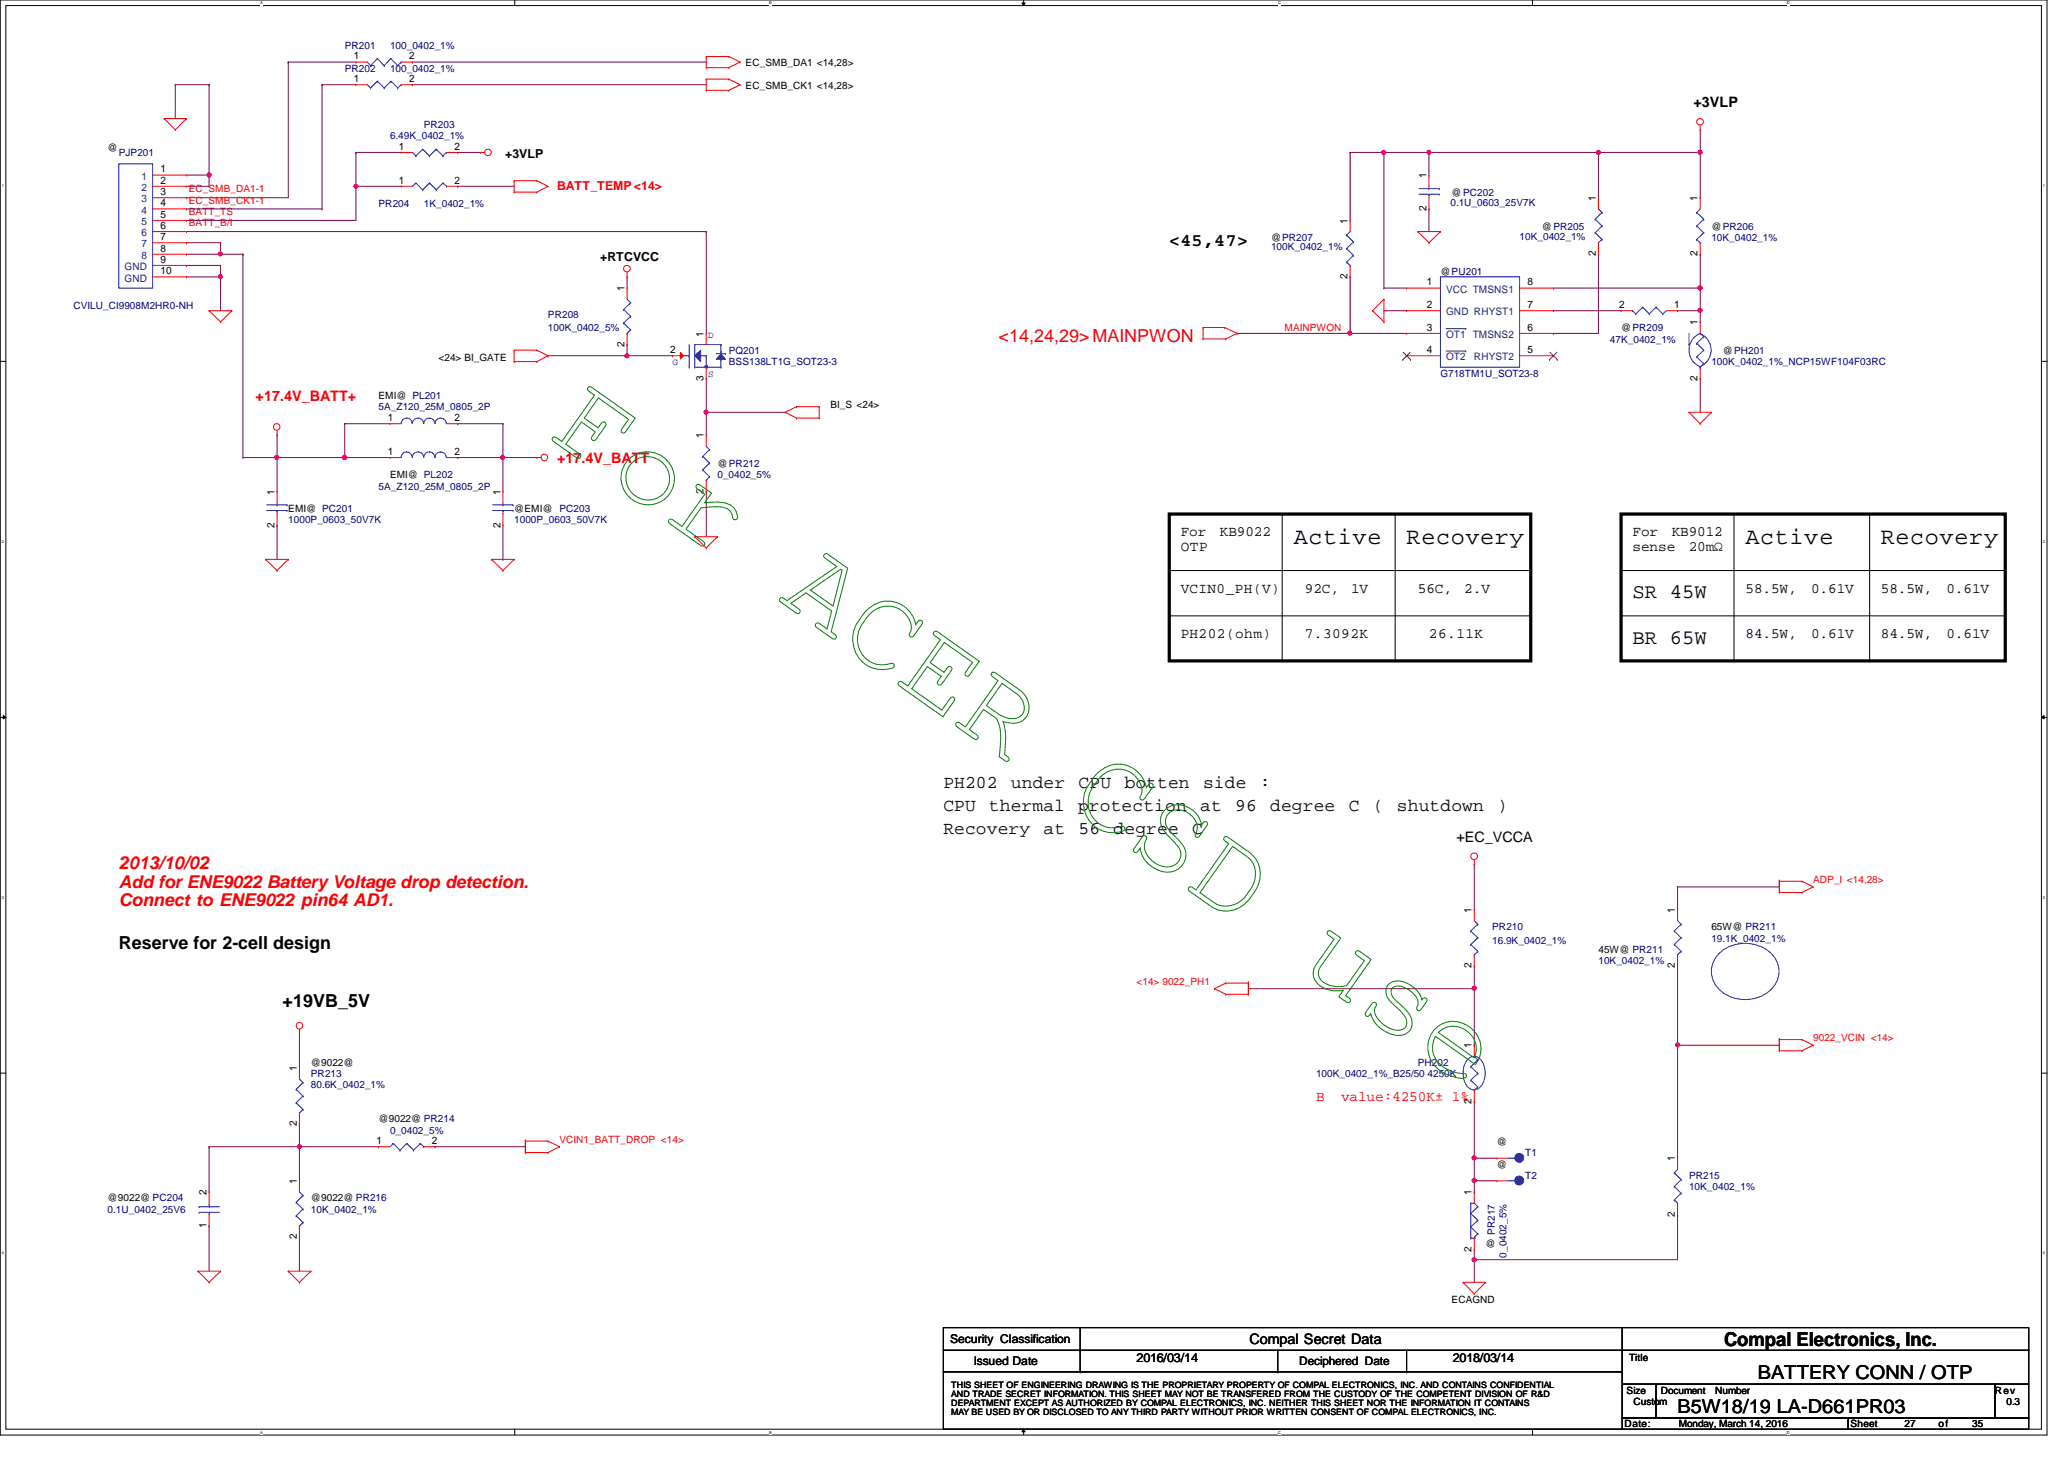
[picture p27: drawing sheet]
<svg xmlns="http://www.w3.org/2000/svg" width="297mm" height="210mm" viewBox="0 0 297 210" stroke-linecap="round" stroke-linejoin="round" font-family="sans-serif">
<defs><g id="words">
<g font-size="3.4">
<text x="186.2" y="78.2">Active</text>
<text x="202.4" y="78.2">Recovery</text>
<text x="251.2" y="78.2">Active</text>
<text x="270.7" y="78.2">Recovery</text>
</g>
<g font-size="3">
<text x="234.9" y="86.1">SR 45W</text>
<text x="234.9" y="92.6">BR 65W</text>
</g>
<g font-size="2.8">
<text x="248.1" y="193.6">Compal Electronics, Inc.</text>
<text x="241.4" y="203.2">B5W18/19 LA-D661PR03</text>
<text x="253" y="198.4">BATTERY CONN / OTP</text>
</g>
<g font-size="2.6">
<text x="168.3" y="35.4">&lt;45,47&gt;</text>
<text x="135.8" y="113.4">PH202</text>
<text x="145.5" y="113.4">under</text>
<text x="155.2" y="113.4">CPU</text>
<text x="161.8" y="113.4">botten</text>
<text x="173.1" y="113.4">side</text>
<text x="181.3" y="113.4">:</text>
<text x="135.8" y="119.9">Recovery</text>
<text x="135.8" y="116.7">CPU</text>
<text x="142.3" y="116.7">thermal</text>
<text x="150.2" y="119.9">at</text>
<text x="155.1" y="116.7">protection</text>
<text x="155.2" y="119.9">56</text>
<text x="160.3" y="119.9">degree</text>
<text x="171.6" y="119.9">C</text>
<text x="172.7" y="116.7">at</text>
<text x="177.8" y="116.7">96</text>
<text x="182.8" y="116.7">degree</text>
<text x="194.1" y="116.7">C</text>
<text x="197.6" y="116.7">(</text>
<text x="201" y="116.7">shutdown</text>
<text x="215.5" y="116.7">)</text>
<text x="17.1" y="136.5">Reserve for 2-cell design</text>
<text x="40.7" y="144.8">+19VB_5V</text>
</g>
<g font-size="2.6" fill="#f00">
<text x="143.7" y="49.1">&lt;14,24,29&gt;MAINPWON</text>
<text x="17.1" y="125.1">2013/10/02</text>
</g>
<g font-size="2.5" fill="#f00">
<text x="17.1" y="127.7">Add for ENE9022 Battery Voltage drop detection.</text>
<text x="17.1" y="130.3">Connect to ENE9022 pin64 AD1.</text>
</g>
<g font-size="2.1">
<text x="243.7" y="15.4">+3VLP</text>
<text x="169.9" y="77.2">For</text>
<text x="175.6" y="77.2">KB9022</text>
<text x="234.9" y="77.2">For</text>
<text x="240.6" y="77.2">KB9012</text>
<text x="169.9" y="79.2">OTP</text>
<text x="234.9" y="79.2">sense</text>
<text x="243" y="79.2">20mΩ</text>
<text x="169.9" y="85.3">VCIN0_PH(V)</text>
<text x="187.8" y="85.3">92C,</text>
<text x="194.4" y="85.3">1V</text>
<text x="204" y="85.3">56C,</text>
<text x="210.7" y="85.3">2.V</text>
<text x="251.2" y="85.3">58.5W,</text>
<text x="260.6" y="85.3">0.61V</text>
<text x="270.7" y="85.3">58.5W,</text>
<text x="280.1" y="85.3">0.61V</text>
<text x="169.9" y="91.8">PH202(ohm)</text>
<text x="187.8" y="91.8">7.3092K</text>
<text x="205.7" y="91.8">26.11K</text>
<text x="251.2" y="91.8">84.5W,</text>
<text x="260.6" y="91.8">0.61V</text>
<text x="270.7" y="91.8">84.5W,</text>
<text x="280.1" y="91.8">0.61V</text>
<text x="209.6" y="121.1">+EC_VCCA</text>
<text x="179.8" y="193.4">Compal Secret Data</text>
</g>
<g font-size="2.1" fill="#f00">
<text x="36.8" y="57.7">+17.4V_BATT+</text>
<text x="80.2" y="66.6">+17.4V_BATT</text>
<text x="189.4" y="158.5">B</text>
<text x="193" y="158.5">value:4250K± 1%</text>
</g>
<g font-size="1.8">
<text x="72.7" y="22.8">+3VLP</text>
<text x="86.4" y="37.5">+RTCVCC</text>
<text x="163.6" y="195.9">2016/03/14</text>
<text x="209.1" y="195.9">2018/03/14</text>
</g>
<text font-size="1.8" fill="#f00" x="80.2" y="27.3">BATT_TEMP&lt;14&gt;</text>
<g font-size="1.7">
<text x="136.7" y="193.3">Security Classification</text>
<text x="140.2" y="196.3">Issued Date</text>
<text x="187" y="196.4">Deciphered Date</text>
</g>
<g font-size="1.5">
<text x="50.9" y="8.6">1</text>
<text x="50.9" y="11.8">1</text>
<text x="58.9" y="8.6">2</text>
<text x="58.9" y="11.8">2</text>
<text x="57.4" y="21.5">1</text>
<text x="65.4" y="21.5">2</text>
<text x="23.1" y="24.8">1</text>
<text x="23.1" y="28.1">3</text>
<text x="23.1" y="29.7">4</text>
<text x="23.1" y="26.4">2</text>
<text x="57.4" y="26.4">1</text>
<text x="65.4" y="26.4">2</text>
<text x="205.3" y="25.7" transform="rotate(-90 205.3 25.7)">1</text>
<text x="229.7" y="28.9" transform="rotate(-90 229.7 28.9)">1</text>
<text x="244.3" y="28.9" transform="rotate(-90 244.3 28.9)">1</text>
<text x="23.1" y="31.3">5</text>
<text x="23.1" y="32.9">6</text>
<text x="23.1" y="34.5">7</text>
<text x="193.9" y="32.2" transform="rotate(-90 193.9 32.2)">1</text>
<text x="205.3" y="30.4" transform="rotate(-90 205.3 30.4)">2</text>
<text x="23.1" y="36.2">8</text>
<text x="23.1" y="37.8">9</text>
<text x="23.1" y="39.5">10</text>
<text x="89.9" y="41.9" transform="rotate(-90 89.9 41.9)">1</text>
<text x="193.9" y="40.1" transform="rotate(-90 193.9 40.1)">2</text>
<text x="205.4" y="41.1">1</text>
<text x="219.8" y="41.1">8</text>
<text x="229.7" y="36.9" transform="rotate(-90 229.7 36.9)">2</text>
<text x="244.3" y="36.9" transform="rotate(-90 244.3 36.9)">2</text>
<text x="205.4" y="47.6">3</text>
<text x="205.4" y="44.3">2</text>
<text x="219.8" y="47.6">6</text>
<text x="219.8" y="44.3">7</text>
<text x="233" y="44.3">2</text>
<text x="241" y="44.3">1</text>
<text x="244.3" y="46.8" transform="rotate(-90 244.3 46.8)">1</text>
<text x="89.9" y="49.9" transform="rotate(-90 89.9 49.9)">2</text>
<text x="96.4" y="50.8">2</text>
<text x="101.3" y="48.4" transform="rotate(-90 101.3 48.4)">1</text>
<text x="205.4" y="50.8">4</text>
<text x="219.8" y="50.8">5</text>
<text x="101.3" y="54.8" transform="rotate(-90 101.3 54.8)">3</text>
<text x="244.3" y="54.8" transform="rotate(-90 244.3 54.8)">2</text>
<text x="55.8" y="60.6">1</text>
<text x="55.8" y="65.4">1</text>
<text x="65.4" y="60.6">2</text>
<text x="65.4" y="65.4">2</text>
<text x="101.3" y="63.1" transform="rotate(-90 101.3 63.1)">1</text>
<text x="39.5" y="71.2" transform="rotate(-90 39.5 71.2)">1</text>
<text x="72" y="71.2" transform="rotate(-90 72 71.2)">1</text>
<text x="101.3" y="71" transform="rotate(-90 101.3 71)">2</text>
<text x="39.5" y="75.9" transform="rotate(-90 39.5 75.9)">2</text>
<text x="72" y="75.9" transform="rotate(-90 72 75.9)">2</text>
<text x="211.8" y="131.3" transform="rotate(-90 211.8 131.3)">1</text>
<text x="241" y="131.3" transform="rotate(-90 241 131.3)">1</text>
<text x="211.8" y="139.3" transform="rotate(-90 211.8 139.3)">2</text>
<text x="241" y="139.3" transform="rotate(-90 241 139.3)">2</text>
<text x="42.7" y="154.1" transform="rotate(-90 42.7 154.1)">1</text>
<text x="211.8" y="150.8" transform="rotate(-90 211.8 150.8)">1</text>
<text x="211.8" y="158.8" transform="rotate(-90 211.8 158.8)">2</text>
<text x="42.7" y="162.1" transform="rotate(-90 42.7 162.1)">2</text>
<text x="54.2" y="164.6">1</text>
<text x="62.1" y="164.6">2</text>
<text x="241" y="167.1" transform="rotate(-90 241 167.1)">1</text>
<text x="29.7" y="172" transform="rotate(-90 29.7 172)">2</text>
<text x="42.7" y="170.3" transform="rotate(-90 42.7 170.3)">1</text>
<text x="211.8" y="172" transform="rotate(-90 211.8 172)">1</text>
<text x="29.7" y="176.7" transform="rotate(-90 29.7 176.7)">1</text>
<text x="42.7" y="178.3" transform="rotate(-90 42.7 178.3)">2</text>
<text x="241" y="175" transform="rotate(-90 241 175)">2</text>
<text x="211.8" y="180.1" transform="rotate(-90 211.8 180.1)">2</text>
</g>
<g font-size="1.5" fill="#004080">
<text x="20.4" y="25.9">1</text>
<text x="20.4" y="29.1">3</text>
<text x="20.4" y="27.5">2</text>
<text x="20.4" y="30.7">4</text>
<text x="20.4" y="32.4">5</text>
<text x="20.4" y="34">6</text>
<text x="20.4" y="35.6">7</text>
<text x="17.9" y="38.9">GND</text>
<text x="17.9" y="40.5">GND</text>
<text x="20.4" y="37.3">8</text>
<text x="208.1" y="45.4">GND RHYST1</text>
<text x="208.1" y="42.1">VCC TMSNS1</text>
<text x="208.1" y="48.6">OT1 TMSNS2</text>
<text x="208.1" y="51.9">OT2</text>
<text x="212.1" y="51.9">RHYST2</text>
</g>
<g font-size="1.4" fill="#000080">
<text x="49.6" y="7">PR201</text>
<text x="49.6" y="10.3">PR202</text>
<text x="56.1" y="7">100_0402_1%</text>
<text x="56.1" y="10.3">100_0402_1%</text>
<text x="17.1" y="22.5">PJP201</text>
<text x="56.1" y="20">6.49K_0402_1%</text>
<text x="61" y="18.4">PR203</text>
<text x="54.5" y="29.8">PR204</text>
<text x="61" y="29.8">1K_0402_1%</text>
<text x="208.7" y="29.6">0.1U_0603_25V7K</text>
<text x="182.9" y="36">100K_0402_1%</text>
<text x="218.7" y="34.5">10K_0402_1%</text>
<text x="246.3" y="34.7">10K_0402_1%</text>
<text x="10.6" y="44.4">CVILU_CI9908M2HR0-NH</text>
<text x="78.9" y="45.7">PR208</text>
<text x="78.9" y="47.7">100K_0402_5%</text>
<text x="104.9" y="50.9">PQ201</text>
<text x="104.9" y="52.5">BSS138LT1G_SOT23-3</text>
<text x="231.7" y="49.3">47K_0402_1%</text>
<text x="246.3" y="52.5">100K_0402_1%_NCP15WF104F03RC</text>
<text x="54.5" y="59.1">5A_Z120_25M_0805_2P</text>
<text x="207.3" y="54.2">G718TM1U_SOT23-8</text>
<text x="54.5" y="70.4">5A_Z120_25M_0805_2P</text>
<text x="103.2" y="68.8">0_0402_5%</text>
<text x="41.5" y="75.3">1000P_0603_50V7K</text>
<text x="74" y="75.3">1000P_0603_50V7K</text>
<text x="214.8" y="133.8">PR210</text>
<text x="214.8" y="135.8">16.9K_0402_1%</text>
<text x="246.3" y="135.5">19.1K_0402_1%</text>
<text x="230" y="138.7">10K_0402_1%</text>
<text x="44.7" y="155">PR213</text>
<text x="189.4" y="155">100K_0402_1%_B25/50 4250K</text>
<text x="204" y="153.3">PH202</text>
<text x="44.7" y="156.6">80.6K_0402_1%</text>
<text x="56.1" y="163.1">0_0402_5%</text>
<text x="219.5" y="166.3">T1</text>
<text x="219.5" y="169.6">T2</text>
<text x="243.1" y="169.6">PR215</text>
<text x="243.1" y="171.2">10K_0402_1%</text>
<text x="15.5" y="174.5">0.1U_0402_25V6</text>
<text x="44.7" y="174.5">10K_0402_1%</text>
<text x="215.1" y="177.7" transform="rotate(-90 215.1 177.7)">PR217</text>
<text x="216.8" y="180.9" transform="rotate(-90 216.8 180.9)">0_0402_5%</text>
</g>
<g font-size="1.4">
<text x="107.3" y="9.5">EC_SMB_DA1 &lt;14,28&gt;</text>
<text x="107.3" y="12.7">EC_SMB_CK1 &lt;14,28&gt;</text>
<text x="15.5" y="21.7">@</text>
<text x="208.9" y="28.2">@PC202</text>
<text x="182.9" y="34.7">@PR207</text>
<text x="221.9" y="33.1">@PR205</text>
<text x="246.3" y="33.1">@PR206</text>
<text x="207.3" y="39.5">@PU201</text>
<text x="233.3" y="47.7">@PR209</text>
<text x="63.1" y="51.9">&lt;24&gt; BI_GATE</text>
<text x="247.9" y="50.9">@PH201</text>
<text x="54.5" y="57.4">EMI@ PL201</text>
<text x="119.5" y="58.7">BI_S &lt;24&gt;</text>
<text x="56.1" y="68.8">EMI@ PL202</text>
<text x="103.2" y="67.2">@PR212</text>
<text x="41.5" y="73.7">EMI@ PC201</text>
<text x="74" y="73.7">@EMI@ PC203</text>
<text x="230" y="137.1">45W@ PR211</text>
<text x="246.3" y="133.8">65W@ PR211</text>
<text x="44.7" y="153.3">@9022@</text>
<text x="54.5" y="161.5">@9022@ PR214</text>
<text x="215.4" y="164.7">@</text>
<text x="215.4" y="168">@</text>
<text x="15.5" y="172.8">@9022@ PC204</text>
<text x="44.7" y="172.8">@9022@ PR216</text>
<text x="213.8" y="179.4">@</text>
<text x="208.9" y="187.5">ECAGND</text>
<text x="234.4" y="195.7">Title</text>
<text x="234.1" y="200.5">Size</text>
<text x="235.1" y="202.1">Custom</text>
<text x="239" y="200.5">Document</text>
<text x="246.8" y="200.5">Number</text>
<text x="287.1" y="200.5">Rev</text>
<text x="288.8" y="202.1">0.3</text>
<text x="233.8" y="205.4">Date:</text>
<text x="241.6" y="205.4">Monday, March 14, 2016</text>
<text x="266.3" y="205.4">Sheet</text>
<text x="274.1" y="205.4">27</text>
<text x="279" y="205.4">of</text>
<text x="283.8" y="205.4">35</text>
</g>
<g font-size="1.4" fill="#f00">
<text x="27.2" y="27.7">EC_SMB_DA1-1</text>
<text x="27.2" y="29.3">EC_SMB_CK1-1</text>
<text x="27.2" y="32.6">BATT_B/I</text>
<text x="27.2" y="30.9">BATT_TS</text>
<text x="184.9" y="47.6">MAINPWON</text>
<text x="260.9" y="127">ADP_I &lt;14,28&gt;</text>
<text x="163.6" y="141.6">&lt;14&gt; 9022_PH1</text>
<text x="260.9" y="149.8">9022_VCIN &lt;14&gt;</text>
<text x="80.5" y="164.4">VCIN1_BATT_DROP &lt;14&gt;</text>
</g>
<g font-size="1.4" fill="#00f">
<text x="96.8" y="52.5">G</text>
<text x="101.9" y="48.6">D</text>
<text x="101.9" y="54.3">S</text>
</g>
<g font-size="1.3">
<text x="136.9" y="201">AND TRADE SECRET INFORMATION. THIS SHEET MAY NOT BE TRANSFERED FROM THE CUSTODY OF THE COMPETENT DIVISION OF R&amp;D</text>
<text x="136.9" y="202.3">DEPARTMENT EXCEPT AS AUTHORIZED BY COMPAL ELECTRONICS, INC. NEITHER THIS SHEET NOR THE INFORMATION IT CONTAINS</text>
<text x="136.9" y="203.6">MAY BE USED BY OR DISCLOSED TO ANY THIRD PARTY WITHOUT PRIOR WRITTEN CONSENT OF COMPAL ELECTRONICS, INC.</text>
<text x="136.9" y="199.6">THIS SHEET OF ENGINEERING DRAWING IS THE PROPRIETARY PROPERTY OF COMPAL ELECTRONICS, INC. AND CONTAINS CONFIDENTIAL</text>
</g>
<g font-size=".6">
<text x="37.5" y=".6">A</text>
<text x="110.7" y=".6">B</text>
<text x="183.9" y=".6">C</text>
<text x="257.2" y=".6">D</text>
<text x=".3" y="26.9">1</text>
<text x="294" y="26.9">1</text>
<text x=".3" y="78.1">2</text>
<text x="294" y="78.1">2</text>
<text x=".3" y="129.3">3</text>
<text x="294" y="129.3">3</text>
<text x=".3" y="180.5">4</text>
<text x="294" y="180.5">4</text>
<text x="37.5" y="206.2">A</text>
<text x="110.7" y="206.2">B</text>
<text x="183.9" y="206.2">C</text>
<text x="257.2" y="206.2">D</text>
</g>
</g></defs>
<path d="M0 0h294.6v206.5h-294.6zM.8 .8h293v204.8h-293z" fill="none" stroke="#000" stroke-width=".14"/>
<g fill="#fff">
<path d="M37.5 .1h.3v.7h-.3z"/>
<path d="M37.5 205.7h.3v.7h-.3z"/>
</g>
<path d="M74.1 0v.8M74.1 205.6v.8" fill="none" stroke="#000" stroke-width=".14"/>
<g fill="#fff">
<path d="M110.7 .1h.3v.7h-.3z"/>
<path d="M110.7 205.7h.3v.7h-.3z"/>
</g>
<path d="M147.1 .4h.4l-.2 .4zM147.3 0v.8M147.3 205.6l.2 .4h-.4zM147.3 205.6v.8" fill="none" stroke="#000" stroke-width=".14"/>
<path d="M147.1 .4h.4l-.2 .4zM147.3 205.6l.2 .4h-.4z" fill="#000"/>
<g fill="#fff">
<path d="M183.9 .1h.4v.7h-.4z"/>
<path d="M183.9 205.7h.4v.7h-.4z"/>
</g>
<path d="M220.6 0v.8M220.6 205.6v.8" fill="none" stroke="#000" stroke-width=".14"/>
<g fill="#fff">
<path d="M257.2 .1h.4v.7h-.4z"/>
<path d="M257.2 205.7h.4v.7h-.4z"/>
<path d="M.3 26.4h.2v.6h-.2z"/>
<path d="M294 26.4h.3v.6h-.3z"/>
<path d="M.3 77.6h.2v.6h-.2z"/>
<path d="M294 77.6h.3v.6h-.3z"/>
</g>
<path d="M0 52h.8M293.8 52h.8" fill="none" stroke="#000" stroke-width=".14"/>
<g fill="#fff">
<path d="M.3 128.8h.2v.6h-.2z"/>
<path d="M294 128.8h.3v.6h-.3z"/>
</g>
<path d="M0 103.2h.8M.5 103l.3 .2-.3 .2zM293.8 103.2l.4-.2v.4zM293.8 103.2h.8" fill="none" stroke="#000" stroke-width=".14"/>
<path d="M.5 103l.3 .2-.3 .2zM293.8 103.2l.4-.2v.4z" fill="#000"/>
<g fill="#fff">
<path d="M.3 180h.2v.6h-.2z"/>
<path d="M294 180h.3v.6h-.3z"/>
</g>
<g fill="none" stroke="#000" stroke-width=".14">
<path d="M184.5 74v21.1M200.8 74v21.1M249.6 74v21.1M269.1 74v21.1M168.3 88.6h52M168.3 82.1h52M184.5 95.1h.1M200.8 95.1h.1M220.3 82.1h.1M220.3 88.6h.1M233.3 88.6h55.3M233.3 82.1h55.3"/>
<path d="M249.6 95.1h.1M269.1 95.1h.1M288.6 88.6h.1M288.6 82.1h.1M0 154.4h.8M293.8 154.4h.8"/>
</g>
<path d="M168.3 74h52v21.1h-52zM233.3 74h55.3v21.1h-55.3z" fill="none" stroke="#000" stroke-width=".47"/>
<path d="M179.7 142.2h.1M179.7 142.2h32.5" fill="none" stroke="#800040" stroke-width=".14"/>
<circle cx="212.2" cy="142.2" r=".31" fill="#f0f"/>
<circle cx="212.2" cy="142.2" r=".31" fill="none" stroke="#f0f" stroke-width=".14"/>
<path d="M241.4 139h.1M241.4 139v27.6M212.2 150.4h.1M212.2 142.2v8.2M241.4 166.6h.1" fill="none" stroke="#800040" stroke-width=".14"/>
<circle cx="241.4" cy="150.3" r=".3" fill="#f0f"/>
<circle cx="241.4" cy="150.3" r=".3" fill="none" stroke="#f0f" stroke-width=".14"/>
<path d="M212.2 139h.1M212.2 139v3.2M241.4 150.4h.1M241.4 150.4h14.7M212.2 179.8h.1M212.2 179.8v1.4M241.4 174.8h.1M241.4 174.8v6.4h-29.2M212.2 181.2h.1" fill="none" stroke="#800040" stroke-width=".14"/>
<circle cx="212.2" cy="181.2" r=".31" fill="#f0f"/>
<circle cx="212.2" cy="181.2" r=".31" fill="none" stroke="#f0f" stroke-width=".14"/>
<g fill="none" stroke="#800040" stroke-width=".14">
<path d="M212.2 124.3h.1M212.2 124.3v6.6M241.4 127.6h.1M241.4 127.6h14.7M241.4 127.6v3.3M43.1 148.7h.1M43.1 148.7v4.9M212.2 158.5h.1M212.2 158.5v8.1M30.1 165h.1M30.1 176.4h.1M30.1 165h24.4"/>
<path d="M30.1 165v6.5M30.1 176.4v6.5M43.1 161.8h.1M43.1 161.8v3.2M54.5 165h.1M62.6 165h.1M62.6 165h13"/>
</g>
<circle cx="43.1" cy="165" r=".3" fill="#f0f"/>
<circle cx="43.1" cy="165" r=".3" fill="none" stroke="#f0f" stroke-width=".14"/>
<path d="M194.3 21.9h.1M194.3 21.9h4.9M194.3 21.9v9.8M244.7 21.9h.1M244.7 21.9v6.5M223.6 41.4h.1M223.6 41.4h21.1M43.1 165h.1M43.1 178h.1M43.1 165v4.9M43.1 178v4.9" fill="none" stroke="#800040" stroke-width=".14"/>
<circle cx="244.7" cy="21.9" r=".31" fill="#f0f"/>
<circle cx="244.7" cy="21.9" r=".31" fill="none" stroke="#f0f" stroke-width=".14"/>
<path d="M223.6 44.7h.1M223.6 44.7h9.7M244.7 54.4h.1M244.7 44.7h.1M244.7 44.7v1.6M244.7 54.4v4.9" fill="none" stroke="#800040" stroke-width=".14"/>
<circle cx="244.7" cy="44.7" r=".31" fill="#f0f"/>
<circle cx="244.7" cy="44.7" r=".31" fill="none" stroke="#f0f" stroke-width=".14"/>
<path d="M244.7 36.6h.1M244.7 36.6v8.1h-3.3M241.4 44.7h.1M244.7 41.4h.1" fill="none" stroke="#800040" stroke-width=".14"/>
<circle cx="244.7" cy="41.4" r=".32" fill="#f0f"/>
<circle cx="244.7" cy="41.4" r=".32" fill="none" stroke="#f0f" stroke-width=".14"/>
<path d="M199.2 21.9h.1M199.2 21.9v19.5M230 21.9h.1M230 21.9v6.5" fill="none" stroke="#800040" stroke-width=".14"/>
<circle cx="199.1" cy="21.9" r=".3" fill="#f0f"/>
<circle cx="199.1" cy="21.9" r=".3" fill="none" stroke="#f0f" stroke-width=".14"/>
<path d="M205.7 21.9h.1M205.7 21.9h24.3M199.2 41.4h.1M199.2 41.4h3.2" fill="none" stroke="#800040" stroke-width=".14"/>
<circle cx="230" cy="21.9" r=".3" fill="#f0f"/>
<circle cx="230" cy="21.9" r=".3" fill="none" stroke="#f0f" stroke-width=".14"/>
<circle cx="205.7" cy="21.9" r=".3" fill="#f0f"/>
<circle cx="205.7" cy="21.9" r=".3" fill="none" stroke="#f0f" stroke-width=".14"/>
<g fill="none" stroke="#800040" stroke-width=".14">
<path d="M199.2 21.9h.1M199.2 21.9h6.5M205.7 21.9h.1M205.7 30.1h.1M205.7 21.9v3.3M205.7 30.1v3.2M230 36.6h.1M230 21.9h.1M230 21.9h14.7M230 36.6v11.4h-6.4M178.1 48h.1M178.1 48h24.3"/>
<path d="M194.3 48h.1M199.2 44.7h.1M199.2 44.7h3.2M223.6 48h.1"/>
</g>
<circle cx="194.3" cy="47.9" r=".3" fill="#f0f"/>
<circle cx="194.3" cy="47.9" r=".3" fill="none" stroke="#f0f" stroke-width=".14"/>
<path d="M244.7 18.7h.1M244.7 18.7v3.2M194.3 39.8h.1M194.3 39.8v8.2M39.9 65.8h.1M39.9 65.8h9.7M65.9 65.8h.1M65.9 65.8h11.4M72.4 65.8h.1M212.2 181.2h.1M212.2 181.2v3.3" fill="none" stroke="#800040" stroke-width=".14"/>
<circle cx="72.3" cy="65.8" r=".31" fill="#f0f"/>
<circle cx="72.3" cy="65.8" r=".31" fill="none" stroke="#f0f" stroke-width=".14"/>
<g fill="none" stroke="#800040" stroke-width=".14">
<path d="M41.5 8.9h.1M41.5 8.9h9.7M59.3 12.2h.1M59.3 8.9h.1M59.3 12.2h42.3M59.3 8.9h42.3M26.8 36.6h.1M26.8 34.9h.1M26.8 34.9h4.9M31.7 34.9h.1M31.7 34.9v1.7h-4.9M51.2 21.9h.1"/>
<path d="M51.2 26.8h.1M51.2 21.9h6.5M51.2 26.8v4.9M65.9 21.9h.1M65.9 26.8h.1M65.9 21.9h3.2M65.9 26.8h8.1M90.3 39.8h.1M90.3 39.8v1.6M101.6 33.3h.1M101.6 33.3v14.7M78.9 51.2h.1"/>
<path d="M78.9 51.2h17.9M90.3 49.6h.1M90.3 51.2h.1M90.3 49.6v1.6M101.6 59.3h.1M101.6 59.3v3.3"/>
</g>
<circle cx="90.2" cy="51.2" r=".31" fill="#f0f"/>
<circle cx="90.2" cy="51.2" r=".31" fill="none" stroke="#f0f" stroke-width=".14"/>
<path d="M26.8 38.2h.1M26.8 38.2h4.9M31.7 39.8h.1M31.7 38.2h.1M31.7 38.2v6.5M39.9 62.6h.1M39.9 62.6v3.2" fill="none" stroke="#800040" stroke-width=".14"/>
<circle cx="31.7" cy="39.8" r=".3" fill="#f0f"/>
<circle cx="31.7" cy="39.8" r=".3" fill="none" stroke="#f0f" stroke-width=".14"/>
<path d="M25.2 12.2h.1M25.2 12.2h4.9M25.2 12.2v4.9M30.1 12.2h.1M26.8 39.8h.1M26.8 39.8h4.9M26.8 26.8h3.3M30.1 26.8h.1M30.1 25.2h.1M30.1 25.2v1.6" fill="none" stroke="#800040" stroke-width=".14"/>
<circle cx="30.1" cy="25.2" r=".31" fill="#f0f"/>
<circle cx="30.1" cy="25.2" r=".31" fill="none" stroke="#f0f" stroke-width=".14"/>
<path d="M30.1 12.2h.1M30.1 12.2v13M26.8 25.2h3.3M26.8 33.3h74.8M30.1 25.2h.1M31.7 36.6h3.3M35 36.6h.1M101.6 33.3h.1" fill="none" stroke="#800040" stroke-width=".14"/>
<circle cx="31.7" cy="36.5" r=".3" fill="#f0f"/>
<circle cx="31.7" cy="36.5" r=".3" fill="none" stroke="#f0f" stroke-width=".14"/>
<path d="M35 36.6h.1M35 36.6v29.2M35 65.8h.1M35 65.8h4.9" fill="none" stroke="#800040" stroke-width=".14"/>
<circle cx="39.8" cy="65.8" r=".31" fill="#f0f"/>
<circle cx="39.8" cy="65.8" r=".31" fill="none" stroke="#f0f" stroke-width=".14"/>
<path d="M26.8 31.7h.1M26.8 31.7h24.4M51.2 26.8h.1M51.2 21.9h.1M51.2 26.8h6.5M51.2 21.9v4.9" fill="none" stroke="#800040" stroke-width=".14"/>
<circle cx="51.2" cy="26.8" r=".3" fill="#f0f"/>
<circle cx="51.2" cy="26.8" r=".3" fill="none" stroke="#f0f" stroke-width=".14"/>
<path d="M41.5 8.9h.1M41.5 8.9v19.5h-14.7M46.4 12.2h.1M46.4 12.2v17.9M46.4 12.2h4.8M26.8 28.4h.1M26.8 30.1h19.6M46.4 30.1h.1M212.2 166.6h.1M212.2 169.9h.1M212.2 166.6h3.2M212.2 166.6v3.3" fill="none" stroke="#800040" stroke-width=".14"/>
<circle cx="212.2" cy="166.6" r=".31" fill="#f0f"/>
<circle cx="212.2" cy="166.6" r=".31" fill="none" stroke="#f0f" stroke-width=".14"/>
<circle cx="212.2" cy="169.8" r=".31" fill="#f0f"/>
<circle cx="212.2" cy="169.8" r=".31" fill="none" stroke="#f0f" stroke-width=".14"/>
<path d="M49.6 61h.1M49.6 61h6.5M49.6 61v4.8M65.9 61h.1M65.9 61h6.5M72.4 61h.1M72.4 61v4.8" fill="none" stroke="#800040" stroke-width=".14"/>
<circle cx="49.6" cy="65.8" r=".32" fill="#f0f"/>
<circle cx="49.6" cy="65.8" r=".32" fill="none" stroke="#f0f" stroke-width=".14"/>
<g fill="none" stroke="#800040" stroke-width=".14">
<path d="M101.6 59.3h.1M101.6 59.3h11.4M39.9 65.8h.1M39.9 75.6h.1M39.9 65.8v4.9M39.9 75.6v4.9M49.6 65.8h.1M49.6 65.8h6.5M72.4 65.8h.1M72.4 65.8v4.9M72.4 75.6v4.9M101.6 70.7h.1"/>
<path d="M101.6 70.7v6.5M72.4 80.5h.1M212.2 169.9h.1M212.2 171.5h.1M212.2 169.9h3.2M212.2 169.9v1.6"/>
</g>
<circle cx="101.6" cy="59.3" r=".3" fill="#f0f"/>
<circle cx="101.6" cy="59.3" r=".3" fill="none" stroke="#f0f" stroke-width=".14"/>
<path d="M101.6 54.4h.1M101.6 54.4v4.9" fill="none" stroke="#800040" stroke-width=".14"/>
<g fill="none" stroke="#f00" stroke-width=".14">
<path d="M23.6 17.1h.1M23.6 17.1h3.2M23.6 17.1l1.6 1.6M25.2 18.7h.1M26.8 17.1h.1M26.8 17.1l-1.6 1.6M101.6 11.4h.1M101.6 13h.1M101.6 8.1h.1M101.6 9.7h.1M101.6 11.4h3.3M101.6 8.1v1.6"/>
<path d="M101.6 11.4v1.6M101.6 13h3.3M101.6 8.1h3.3M101.6 9.7h3.3M104.9 11.4h.1M104.9 13h.1M104.9 8.1h.1M104.9 9.7h.1M104.9 11.4l1.6 .8M104.9 8.1l1.6 .8M106.5 12.2h.1M106.5 8.9h.1"/>
<path d="M106.5 12.2l-1.6 .8M106.5 8.9l-1.6 .8M244.7 18.7h.1M244.7 18v.7M69.1 21.9h.1M69.1 21.9h.7M74 26h.1M74 27.6h.1M74 26h3.3M74 26v1.6M74 27.6h3.3M77.3 26h.1"/>
<path d="M77.3 27.6h.1M77.3 26l1.6 .8M78.9 26.8h.1M78.9 26.8l-1.6 .8M90.3 39.8h.1M90.3 39.2v.6M204 33.3h.1M204 33.3h3.3M204 33.3l1.7 1.6M205.7 34.9h.1M207.3 33.3h.1M207.3 33.3l-1.6 1.6"/>
<path d="M30.1 44.7h.1M30.1 44.7h3.3M30.1 44.7l1.6 1.6M31.7 46.3h.1M33.4 44.7h.1M33.4 44.7l-1.7 1.6M74 52h.1M74 50.4h.1M74 50.4v1.6M74 50.4h3.3M74 52h3.3M77.3 50.4h.1"/>
<path d="M77.3 52h.1M77.3 50.4l1.6 .8M78.9 51.2h.1M78.9 51.2l-1.6 .8M113 59.3h.1M113 59.3l1.6 .9M114.6 58.5h.1M114.6 58.5l-1.6 .8M114.6 58.5h3.3M117.9 58.5h.1M117.9 58.5v1.7M173.1 47.1h.1"/>
<path d="M173.1 48.8h.1M173.1 47.1h3.1M173.1 48.8h3.3M173.1 47.1v1.7M176.2 47.1h.1M176.2 47.1l1.9 .9M176.4 48.8h.1M178.1 48h.1M178.1 48l-1.7 .8M197.5 44.7h.1M197.5 44.7l1.7 1.6M199.2 46.3h.1"/>
<path d="M199.2 43.1h.1M199.2 43.1v3.2M199.2 43.1l-1.7 1.6M243.1 59.3h.1M243.1 59.3h3.2M243.1 59.3l1.6 1.7M246.3 59.3h.1M246.3 59.3l-1.6 1.7M39.9 62.6h.1M39.9 61.9v.7M77.3 65.8h.1M77.3 65.8h.6"/>
<path d="M100 77.2h.1M100 77.2h3.2M100 77.2l1.6 1.6M101.6 78.8h.1M103.2 77.2h.1M103.2 77.2l-1.6 1.6M114.6 60.2h.1M114.6 60.2h3.3M117.9 60.2h.1M244.7 61h.1M38.2 80.5h.1M38.2 80.5h3.3"/>
<path d="M38.2 80.5l1.7 1.6M39.9 82.1h.1M41.5 80.5h.1M41.5 80.5l-1.6 1.6M70.7 80.5h.1M70.7 80.5h3.3M70.7 80.5l1.7 1.6M72.4 82.1h.1M74 80.5h.1M74 80.5l-1.6 1.6M212.2 124.3h.1M212.2 123.7v.6"/>
<path d="M256.1 126.6h.1M256.1 126.8h.1M256.1 128.4h.1M256.1 126.6v1.8M256.1 128.4h3.2M256.1 126.8h3.2M259.3 128.4h.1M259.3 126.8h.1M259.3 126.8l1.6 .8M260.9 127.6h.1M260.9 127.6l-1.6 .8M43.1 148.7h.1"/>
<path d="M43.1 148.1v.6M174.8 142.2h.1M174.8 142.2l1.6 .8M176.4 143h.1M176.4 141.4h.1M176.4 143h3.3M176.4 141.4l-1.6 .8M176.4 141.4h3.3M179.7 141.3h.1M179.7 141.4h.1M179.7 143h.1M179.7 141.3v1.7"/>
<path d="M256.1 149.4h.1M256.1 149.6h.1M256.1 151.2h.1M256.1 149.4v1.8M256.1 151.2h3.2M256.1 149.6h3.2M259.3 151.2h.1M259.3 149.6h.1M259.3 149.6l1.6 .8M260.9 150.4h.1M260.9 150.4l-1.6 .8M75.6 164h.1"/>
<path d="M75.6 164.2h.1M75.6 165.8h.1M75.6 164v1.8M75.6 165.8h3.3M75.6 164.2h3.3M78.9 165.8h.1M78.9 164.2h.1M78.9 164.2l1.6 .8M80.5 165h.1M80.5 165l-1.6 .8M28.5 182.9h.1M28.5 182.9h3.2"/>
<path d="M28.5 182.9l1.6 1.6M30.1 184.5h.1M31.7 182.9h.1M31.7 182.9l-1.6 1.6M41.5 182.9h.1M41.5 182.9h3.2M41.5 182.9l1.6 1.6M43.1 184.5h.1M44.7 182.9h.1M44.7 182.9l-1.6 1.6M210.6 184.5h.1M210.6 184.5h3.2"/>
<path d="M210.6 184.5l1.6 1.6M212.2 186.1h.1M213.8 184.5h.1M213.8 184.5l-1.6 1.6"/>
<circle cx="244.7" cy="17.5" r=".48"/>
<circle cx="70.2" cy="21.9" r=".47"/>
<circle cx="90.2" cy="38.6" r=".48"/>
<circle cx="39.8" cy="61.4" r=".47"/>
<circle cx="78.3" cy="65.8" r=".48"/>
<circle cx="212.2" cy="123.2" r=".48"/>
<circle cx="43.1" cy="147.6" r=".47"/>
</g>
<g fill="none" stroke="#000" stroke-width=".14">
<path d="M135.8 191h97.7v3.3h-97.7zM135.8 194.3h97.7v3.1h-97.7zM135.8 197.4h97.7v8.2h-97.7zM155.4 194.3h.1M155.4 197.4h.1M155.4 191v6.4M183.9 197.4h.1M183.9 194.3v3.1M202.4 197.4h.1M202.4 194.3v3.1M233.5 191h58.5v3.3h-58.5zM233.5 194.3h58.5v4.8h-58.5z"/>
<path d="M233.5 199.1h4.8v4.9h-4.8zM238.3 199.1h48.8v4.9h-48.8zM287.1 199.1h4.9v4.9h-4.9zM233.5 204h32.5v1.6h-32.5zM266 204h26v1.6h-26z"/>
</g>
<path d="M100 51.2l.8-.8v1.6z" fill="#00f"/>
<path d="M100 51.2l.8-.8v1.6z" fill="none" stroke="#00f" stroke-width=".14"/>
<path d="M103.8 50.9l.6 .8h-1.3z" fill="#00f"/>
<g fill="none" stroke="#00f" stroke-width=".14">
<path d="M98.4 51.2h.8M99.2 51.2h.1M99.2 52.8h.1M99.2 49.6v3.2M100 49.6h.1M100 52.8h.1M100 49.6h3.8M100 49.6v3.2M100 52.8h3.8M100.8 51.2h.1M100.8 51.2h.8M101.5 52.7h.1"/>
<path d="M101.5 52.7v.1M101.5 52.7h.3M101.6 52.8h.1M101.6 51.2h.1M101.6 51.2v1.6M101.8 52.7h.1M101.8 52.8h.1M101.8 52.7v.1M103.1 50.9h1.3M103.8 50.9l.6 .8h-1.3zM103.8 49.6h.1M103.8 50.5h.1"/>
<path d="M103.8 52.8h.1M103.8 51.7h.1M103.8 49.6v1.3M103.8 51.7v1.1M104.4 50.9h.1"/>
</g>
<path d="M97.9 50.7l.5 .5-.5 .4z" fill="#f00"/>
<path d="M96.8 51.2h.1M96.8 51.2h1.6M97.9 50.7l.5 .5-.5 .4zM101.6 48h.1M101.6 54.4h.1M101.6 48v1.6M101.6 52.8v1.6" fill="none" stroke="#f00" stroke-width=".14"/>
<circle cx="218.6" cy="166.6" r=".64" fill="#00f"/>
<g fill="none" stroke="#00f" stroke-width=".14">
<path d="M52.9 8.9l.4 .5M52.9 12.2l.4 .5M53.3 9.4h.1M53.3 12.7h.1M54.3 8.4h.1M54.3 11.7h.1M54.3 8.4l-1 1M54.3 8.4l1 1M54.3 11.7l-1 1M54.3 11.7l1 1M55.3 9.4h.1M55.3 12.7h.1"/>
<path d="M56.3 8.4h.1M56.3 11.7h.1M56.3 8.4l-1 1M56.3 8.4l.9 1M56.3 11.7l-1 1M56.3 11.7l.9 1M57.2 9.4h.1M57.2 12.7h.1M57.7 8.9h.1M57.7 12.2h.1M57.7 8.9l-.5 .5M57.7 12.2l-.5 .5"/>
<path d="M59.9 26.3h.1M59.9 26.3l-.6 .5M59.9 26.3l.9 1M60.8 27.3h.1M61.8 26.3h.1M61.8 26.3l-1 1M61.8 26.3l1 1M62.8 27.3h.1M63.8 26.3h.1M63.8 26.3l-1 1M63.8 26.3l.5 .5M64.3 26.8h.1"/>
<path d="M193.8 33.8h.1M193.8 35.8h.1M193.8 37.7h.1M193.8 33.8l1 1M193.8 35.8l1 .9M193.8 37.7l.5 .5M194.3 38.2h.1M194.3 33.3l-.5 .5M194.8 34.8h.1M194.8 36.7h.1M194.8 34.8l-1 1M194.8 36.7l-1 1"/>
<path d="M207.3 39.8h11.4v13h-11.4zM229.6 31.5h.1M229.6 33.5h.1M229.6 31.5l.9 1M229.6 33.5l.9 1M230 34.9h.1M230 30.1l.5 .5M230.5 30.6h.1M230.5 32.5h.1M230.5 34.5h.1M230.5 30.6l-.9 .9M230.5 32.5l-.9 1"/>
<path d="M230.5 34.5l-.5 .4M89.7 44.5h.1M89.7 46.5h.1M89.7 44.5l1.1 1M89.7 46.5l1.1 1M90.3 48h.1M90.3 43.1l.5 .5M90.8 43.6h.1M90.8 45.5h.1M90.8 47.5h.1M90.8 43.6l-1.1 .9M90.8 45.5l-1.1 1"/>
<path d="M90.8 47.5l-.5 .5M234.9 44.7h.1M234.9 44.7l.5 .5M235.4 45.2h.1M236.4 44.2h.1M236.4 44.2l1 1M236.4 44.2l-1 1M237.4 45.2h.1M238.3 44.2h.1M238.3 44.2l1 1M238.3 44.2l-.9 1M239.3 45.2h.1"/>
<path d="M239.8 44.7l-.5 .5M243.1 49.6h.1M243.1 48v1.6M244.2 49.4h.1M244.2 51.4h.1M244.2 49.4l1 1M244.2 51.4l1 .9M244.6 48a2.58 2.58 0 0 1 1.6 2.4 2.58 2.58 0 0 1-1.6 2.3M244.7 52.8h.1M244.7 48a2.58 2.58 0 0 0-1.6 2.4 2.58 2.58 0 0 0 1.6 2.3M244.7 48h.1M244.7 48l.5 .4"/>
<path d="M245.2 48.4h.1M245.2 50.4h.1M245.2 52.3h.1M245.2 48.4l-1 1M245.2 50.4l-1 1M245.2 52.3l-.5 .5M38.4 73.4h2.9M38.4 72.6h2.9M39.9 72.6h.1M39.9 73.4h.1M39.9 72.3v.3M39.9 73.4v.6"/>
<path d="M41.3 73.4h.1M41.3 72.6h.1M57.7 61a.78 .78 0 0 1 .8-.8 .78 .78 0 0 1 .8 .8M59.3 61a.8 .8 0 0 1 .9-.8 .8 .8 0 0 1 .8 .8M61 61a.78 .78 0 0 1 .8-.8 .78 .78 0 0 1 .8 .8M62.6 61a.8 .8 0 0 1 .8-.8 .8 .8 0 0 1 .8 .8M70.9 73.4h2.9M70.9 72.6h2.9M72.4 72.6h.1M72.4 73.4h.1M72.4 72.3v.3M72.4 73.4v.6"/>
<path d="M73.8 73.4h.1M73.8 72.6h.1M101.1 65.7h.1M101.1 67.6h.1M101.1 65.7l1 .9M101.1 67.6l1 1M101.6 69.1h.1M101.6 64.2l.5 .5M102.1 64.7h.1M102.1 66.6h.1M102.1 68.6h.1M102.1 64.7l-1 1"/>
<path d="M102.1 66.6l-1 1M102.1 68.6l-.5 .5M211.7 133.9h.1M211.7 135.9h.1M211.7 133.9l1 1M211.7 135.9l1 1M212.2 137.4h.1M212.2 132.5l.5 .5M212.7 133h.1M212.7 134.9h.1M212.7 136.9h.1M212.7 133l-1 .9"/>
<path d="M212.7 134.9l-1 1M212.7 136.9l-.5 .5M241 133.9h.1M241 135.9h.1M241 133.9l.9 1M241 135.9l.9 1M241.4 137.4h.1M241.4 132.5l.5 .5M241.9 133h.1M241.9 134.9h.1M241.9 136.9h.1M241.9 133l-.9 .9"/>
<path d="M241.9 134.9l-.9 1M241.9 136.9l-.5 .5M247.4 137.1a5.5 5.5 0 0 1 8 .6 3.7 3.7 0 0 1-1.8 5.6 5.3 5.3 0 0 1-7-2.1 3.5 3.5 0 0 1 .8-4.1zM42.6 156.7h.1M42.6 158.7h.1M42.6 156.7l1 1M42.6 158.7l1 .9M43.1 155.2l.5 .5M43.6 155.7h.1M43.6 157.7h.1M43.6 159.6h.1M43.6 155.7l-1 1"/>
<path d="M43.6 157.7l-1 1M43.6 159.6l-.5 .5M28.7 173.6h.1M28.7 174.4h.1M28.7 173.6h2.9M28.7 174.4h2.9M30.1 174.4h.1M30.1 173.6h.1M30.1 173.1v.5M30.1 174.4v.4M43.1 160.1h.1M211.7 174.6h.1"/>
<path d="M211.7 176.5h.1M211.7 173.1h.1M211.7 178h.1M211.7 178.1h.1M211.7 173.1h.5l.5 .5M211.7 174.6l1 1M211.7 176.5l1 1M211.7 173.1v4.9M211.7 178.1h.6M212.2 178h.1M212.7 173.6h.1M212.7 175.6h.1"/>
<path d="M212.7 177.5h.1M212.7 173.6l-1 1M212.7 175.6l-1 .9M212.7 177.5l-.5 .5M217 166.6h1M218 166.6h.1"/>
<circle cx="218.6" cy="166.6" r=".64"/>
</g>
<g fill="none" stroke="#f00" stroke-width=".14">
<path d="M51.2 8.9h.1M51.2 12.2h.1M51.2 8.9h1.7M51.2 12.2h1.7M57.7 8.9h1.6M57.7 12.2h1.6M59.3 8.9h.1M59.3 12.2h.1M57.7 26.8h.1M57.7 26.8h1.6M64.3 26.8h1.6M65.9 26.8h.1"/>
<path d="M194.3 31.7h.1M194.3 39.8h.1M194.3 31.7v1.6M194.3 38.2v1.6M230 28.4h.1M230 36.6h.1M230 28.4v1.7M230 34.9v1.7M90.3 41.4h.1M90.3 49.6h.1M90.3 41.4v1.7M90.3 48v1.6"/>
<path d="M202.4 48h.1M202.4 51.2h.1M202.4 44.7h.1M202.4 41.4h.1M202.4 51.2h4.9M202.4 48h4.9M202.4 44.7h4.9M202.4 41.4h4.9M218.7 51.2h4.9M218.7 48h4.9M218.7 44.7h4.9M218.7 41.4h4.9"/>
<path d="M223.6 51.2h.1M223.6 48h.1M223.6 44.7h.1M223.6 41.4h.1M233.3 44.7h.1M233.3 44.7h1.6M239.8 44.7h1.6M241.4 44.7h.1M244.7 46.3h.1M244.7 54.4h.1M244.7 46.3v1.7M244.7 52.8v1.6"/>
<path d="M39.9 70.7h.1M39.9 75.6h.1M39.9 70.7v1.6M39.9 74v1.6M56.1 61h.1M56.1 61h1.6M64.3 61h1.6M65.9 61h.1M72.4 70.7h.1M72.4 75.6h.1M72.4 70.7v1.6M72.4 74v1.6"/>
<path d="M101.6 62.6h.1M101.6 70.7h.1M101.6 62.6v1.6M101.6 69.1v1.6M212.2 130.9h.1M212.2 139h.1M212.2 130.9v1.6M212.2 137.4v1.6M241.4 130.9h.1M241.4 139h.1M241.4 130.9v1.6M241.4 137.4v1.6"/>
<path d="M43.1 153.6h.1M43.1 153.6v1.6M30.1 176.4h.1M30.1 171.5h.1M30.1 171.5v1.6M30.1 174.8v1.6M43.1 161.8h.1M43.1 160.1v1.7M212.2 171.5h.1M212.2 179.8h.1M212.2 171.5v1.6M212.2 178.1v1.7"/>
<path d="M215.4 166.6h.1M215.4 166.6h1.6"/>
</g>
<path d="M201.9 51.7h.1M201.9 50.7l1.1 1M202.9 50.7l-1 1M203 51.7h.1M223 51.7h.1M223.1 50.7l1 1M224.1 50.7l-1.1 1M224.1 51.7h.1" fill="none" stroke="#804000" stroke-width=".14"/>
<path d="M208.1 47.3h2.8M208.1 50.5h2.8M210.9 47.3h.1M210.9 50.5h.1" fill="none" stroke="#004080" stroke-width=".14"/>
<circle cx="218.6" cy="169.8" r=".64" fill="#00f"/>
<g fill="none" stroke="#00f" stroke-width=".14">
<path d="M17.1 23.6h4.9v17.8h-4.9zM59.3 21.9l.6 .5M59.9 22.4h.1M60.8 21.5h.1M60.8 21.5l-.9 .9M60.8 21.5l1 .9M61.8 22.4h.1M62.8 21.5h.1M62.8 21.5l-1 .9M62.8 21.5l1 .9M63.8 22.4h.1M64.3 21.9h.1"/>
<path d="M64.3 21.9l-.5 .5M204.2 27.9h2.9M204.2 27.1h2.9M205.7 27.1h.1M205.7 27.9h.1M205.7 26.8v.3M205.7 27.9v.5M207.1 27.9h.1M207.1 27.1h.1M244.2 30.6h.1M244.2 32.5h.1M244.2 34.5h.1"/>
<path d="M244.2 30.6l1 .9M244.2 32.5l1 1M244.2 34.5l.5 .4M244.7 34.9h.1M244.7 30.1l-.5 .5M245.2 31.5h.1M245.2 33.5h.1M245.2 31.5l-1 1M245.2 33.5l-1 1M57.7 65.8a.78 .78 0 0 1 .8-.8 .78 .78 0 0 1 .8 .8M59.3 65.8a.8 .8 0 0 1 .9-.8 .8 .8 0 0 1 .8 .8M61 65.8a.78 .78 0 0 1 .8-.8 .78 .78 0 0 1 .8 .8"/>
<path d="M62.6 65.8a.8 .8 0 0 1 .8-.8 .8 .8 0 0 1 .8 .8M211.3 152.3a1.36 1.36 0 0 1 2.2 .9 2.95 2.95 0 0 1-.9 3.5 1.37 1.37 0 0 1-1.8-1.1 3.2 3.2 0 0 1 .5-3.3zM211.7 153.5h.1M211.7 155.4h.1M211.7 153.5l1 .9M211.7 155.4l1 1M212.2 156.8h.1M212.2 152l.5 .5M212.7 152.5h.1M212.7 154.4h.1M212.7 156.4h.1M212.7 152.5l-1 1"/>
<path d="M212.7 154.4l-1 1M212.7 156.4l-.5 .4M42.6 173h.1M42.6 174.9h.1M42.6 173l1 .9M42.6 174.9l1 1M43.1 176.4h.1M43.1 171.5l.5 .5M43.6 172h.1M43.6 173.9h.1M43.6 175.9h.1M43.6 172l-1 1"/>
<path d="M43.6 173.9l-1 1M43.6 175.9l-.5 .5M56.6 164.5h.1M56.6 164.5l-.5 .5M56.6 164.5l1 1M57.6 165.5h.1M58.5 164.5h.1M58.5 164.5l-.9 1M58.5 164.5l1 1M59.5 165.5h.1M60.5 164.5h.1M60.5 164.5l-1 1"/>
<path d="M60.5 164.5l.5 .5M61 165h.1M217 169.9h1M218 169.9h.1M241 168.7h.1M241 170.7h.1M241 172.6h.1M241 168.7l.9 1M241 170.7l.9 1M241 172.6l.4 .5M241.4 173.1h.1M241.4 168.2l-.4 .5"/>
<path d="M241.9 169.7h.1M241.9 171.7h.1M241.9 169.7l-.9 1M241.9 171.7l-.9 .9"/>
<circle cx="218.6" cy="169.8" r=".64"/>
</g>
<g fill="none" stroke="#f00" stroke-width=".14">
<path d="M22 25.2h4.8M22 28.4h4.8M22 30.1h4.8M22 26.8h4.8M22 31.7h4.8M22 33.3h4.8M22 34.9h4.8M22 36.6h4.8M22 38.2h4.8M22 39.8h4.8M26.8 25.2h.1M26.8 28.4h.1"/>
<path d="M26.8 30.1h.1M26.8 26.8h.1M26.8 31.7h.1M26.8 33.3h.1M26.8 34.9h.1M26.8 36.6h.1M26.8 38.2h.1M26.8 39.8h.1M57.7 21.9h.1M57.7 21.9h1.6M64.3 21.9h1.6M65.9 21.9h.1"/>
<path d="M205.7 25.2h.1M205.7 30.1h.1M205.7 25.2v1.6M205.7 28.4v1.7M244.7 28.4h.1M244.7 36.6h.1M244.7 28.4v1.7M244.7 34.9v1.7M56.1 65.8h.1M56.1 65.8h1.6M64.3 65.8h1.6M65.9 65.8h.1"/>
<path d="M212.2 150.4h.1M212.2 158.5h.1M212.2 150.4v1.6M212.2 156.8v1.7M43.1 169.9h.1M43.1 178h.1M43.1 169.9v1.6M43.1 176.4v1.6M54.5 165h.1M54.5 165h1.6M61 165h1.6M62.6 165h.1"/>
<path d="M215.4 169.9h.1M215.4 169.9h1.6M241.4 166.6h.1M241.4 174.8h.1M241.4 166.6v1.6M241.4 173.1v1.7"/>
</g>
<circle cx="212.2" cy="142.2" r=".31" fill="#f0f"/>
<circle cx="212.2" cy="142.2" r=".31" fill="none" stroke="#f0f" stroke-width=".14"/>
<circle cx="241.4" cy="150.3" r=".3" fill="#f0f"/>
<circle cx="241.4" cy="150.3" r=".3" fill="none" stroke="#f0f" stroke-width=".14"/>
<circle cx="212.2" cy="181.2" r=".31" fill="#f0f"/>
<circle cx="212.2" cy="181.2" r=".31" fill="none" stroke="#f0f" stroke-width=".14"/>
<circle cx="43.1" cy="165" r=".3" fill="#f0f"/>
<circle cx="43.1" cy="165" r=".3" fill="none" stroke="#f0f" stroke-width=".14"/>
<circle cx="244.7" cy="21.9" r=".31" fill="#f0f"/>
<circle cx="244.7" cy="21.9" r=".31" fill="none" stroke="#f0f" stroke-width=".14"/>
<circle cx="244.7" cy="44.7" r=".31" fill="#f0f"/>
<circle cx="244.7" cy="44.7" r=".31" fill="none" stroke="#f0f" stroke-width=".14"/>
<circle cx="244.7" cy="41.4" r=".32" fill="#f0f"/>
<circle cx="244.7" cy="41.4" r=".32" fill="none" stroke="#f0f" stroke-width=".14"/>
<circle cx="199.1" cy="21.9" r=".3" fill="#f0f"/>
<circle cx="199.1" cy="21.9" r=".3" fill="none" stroke="#f0f" stroke-width=".14"/>
<circle cx="230" cy="21.9" r=".3" fill="#f0f"/>
<circle cx="230" cy="21.9" r=".3" fill="none" stroke="#f0f" stroke-width=".14"/>
<circle cx="205.7" cy="21.9" r=".3" fill="#f0f"/>
<circle cx="205.7" cy="21.9" r=".3" fill="none" stroke="#f0f" stroke-width=".14"/>
<circle cx="194.3" cy="47.9" r=".3" fill="#f0f"/>
<circle cx="194.3" cy="47.9" r=".3" fill="none" stroke="#f0f" stroke-width=".14"/>
<circle cx="72.3" cy="65.8" r=".31" fill="#f0f"/>
<circle cx="72.3" cy="65.8" r=".31" fill="none" stroke="#f0f" stroke-width=".14"/>
<circle cx="90.2" cy="51.2" r=".31" fill="#f0f"/>
<circle cx="90.2" cy="51.2" r=".31" fill="none" stroke="#f0f" stroke-width=".14"/>
<circle cx="31.7" cy="39.8" r=".3" fill="#f0f"/>
<circle cx="31.7" cy="39.8" r=".3" fill="none" stroke="#f0f" stroke-width=".14"/>
<circle cx="30.1" cy="25.2" r=".31" fill="#f0f"/>
<circle cx="30.1" cy="25.2" r=".31" fill="none" stroke="#f0f" stroke-width=".14"/>
<circle cx="31.7" cy="36.5" r=".3" fill="#f0f"/>
<circle cx="31.7" cy="36.5" r=".3" fill="none" stroke="#f0f" stroke-width=".14"/>
<circle cx="39.8" cy="65.8" r=".31" fill="#f0f"/>
<circle cx="39.8" cy="65.8" r=".31" fill="none" stroke="#f0f" stroke-width=".14"/>
<circle cx="51.2" cy="26.8" r=".3" fill="#f0f"/>
<circle cx="51.2" cy="26.8" r=".3" fill="none" stroke="#f0f" stroke-width=".14"/>
<circle cx="212.2" cy="166.6" r=".31" fill="#f0f"/>
<circle cx="212.2" cy="166.6" r=".31" fill="none" stroke="#f0f" stroke-width=".14"/>
<circle cx="212.2" cy="169.8" r=".31" fill="#f0f"/>
<circle cx="212.2" cy="169.8" r=".31" fill="none" stroke="#f0f" stroke-width=".14"/>
<circle cx="49.6" cy="65.8" r=".32" fill="#f0f"/>
<circle cx="49.6" cy="65.8" r=".32" fill="none" stroke="#f0f" stroke-width=".14"/>
<circle cx="101.6" cy="59.3" r=".3" fill="#f0f"/>
<circle cx="101.6" cy="59.3" r=".3" fill="none" stroke="#f0f" stroke-width=".14"/>
<g fill="none" stroke="#008000" stroke-width=".14">
<path d="M84.6 55.8l.2-.1 .4 .1 6.2 4.4-1.3 1.9-.4 .2h-.2l-.1-.4 1.1-1.6-4.4-3-2 2.8 2 1.5 .6-.8a.34 .34 0 0 1 .4 0 .34 .34 0 0 1 .1 .3l-1.6 2.2a.34 .34 0 0 1-.3 0 .34 .34 0 0 1-.2-.3l.6-.9-2-1.4-2.3 3.2 2.1 1.5 .1 .2-.2 .3-.5-.1-3.2-2.3-.2-.3 .2-.3h.2l1 .6 4.7-6.6-1-.8zM90.6 66a3.8 3.8 0 0 1 6.3 1.7 3.8 3.8 0 0 1-4.5 4.8 3.8 3.8 0 0 1-1.8-6.5zM91.1 66.4a3.1 3.1 0 0 1 5.1 1.5 3.1 3.1 0 0 1-3.5 4 3.2 3.2 0 0 1-2.5-2.2 3.2 3.2 0 0 1 .9-3.3zM100.2 69.8l.4-.1 .2 .1 1.6 1.1-1 1.4h.8a4.2 4.2 0 0 1 3.4 .7l.3 .6a.92 .92 0 0 1 0 1.1 .33 .33 0 0 1-.5-.3 1.79 1.79 0 0 0-2.1-1.5l-2.4 .2-2.2 3 2.5 1.8 .2 .4-.2 .3-.4-.2-4.4-3-.2-.4 .2-.3h.2l1.6 1 3.2-4.6-1.2-.9zM112.2 86.1l.4-.1 .7 .4 7.1-4.9-1.8-1.3a.34 .34 0 0 1 0-.4 .34 .34 0 0 1 .3-.1l3.1 2.1-2.4 9.1 .7 .5a.34 .34 0 0 1 0 .4 .34 .34 0 0 1-.3 .1l-2.4-1.6-.3-.4 .3-.3h.1l1.3 .9 .7-2.6-3.7-2.6-2.2 1.5 1.3 1 .1 .1-.3 .4-.4-.2-2.1-1.4-.2-.4zM116.6 84.9l4.4-3 .2 .1-1.3 5.2zM124.6 87.9a4.1 4.1 0 0 1 4.2-1.3 4.1 4.1 0 0 1 3 3.3l.4-.6 .2-.1 .3 .2-.1 .5-1.2 1.7h-.4l-.1-.3a2.19 2.19 0 0 0-.3-2.6 3.5 3.5 0 0 0-5.8 .1 4.6 4.6 0 0 0-1.3 3.8 3.6 3.6 0 0 0 4.9 2.8 .33 .33 0 0 1 .3 .3 .33 .33 0 0 1-.2 .4 4.3 4.3 0 0 1-4.4-.9 4.3 4.3 0 0 1-1.3-4.4 8.1 8.1 0 0 1 1.8-2.9zM134.4 91l.2-.2 .4 .1 5.9 4.2-1.3 2-.4 .2-.2-.1-.1-.3 1.1-1.6-4.1-2.9-2 2.9 2 1.4 .4-.6 .4-.2 .3 .2-.1 .4-1.3 1.8-.4 .3-.3-.2v-.2l.6-.9-2-1.4-2.3 3.2 4.3 3.1 1.4-1.9h.4l.1 .2-.1 .4-1.6 2.2-6.2-4.4-.3-.3 .3-.4h.2l.9 .7 4.7-6.7-.9-.7zM142.7 96.8l.2-.1 .4 .1 3.4 2.4a2.79 2.79 0 0 1 .6 4.4 3 3 0 0 1-3 .2l.4 1.5-.1 3.3 .6 .4v.2l-.2 .3-.4-.1-.8-.5 .2-2a5.7 5.7 0 0 0-.6-3.5l-1.8-1.3-2.1 2.9 1.2 .9 .1 .2-.2 .3-.5-.1-2.3-1.7-.3-.4 .3-.3h.2l.9 .7 4.7-6.7-.9-.7zM144.2 98.3l2.1 1.5a2.28 2.28 0 0 1 .8 3 2.38 2.38 0 0 1-3 .2l-2.1-1.5zM157.8 111.4a4.1 4.1 0 0 1 4.2-1.3 4.1 4.1 0 0 1 3 3.2l.4-.6h.2l.3 .2-.1 .4-1.2 1.7h-.4l-.2-.3a2.19 2.19 0 0 0-.2-2.6 3.5 3.5 0 0 0-5.8 .2 4.6 4.6 0 0 0-1.4 3.7 3.6 3.6 0 0 0 5 2.9 .33 .33 0 0 1 .3 .3 .33 .33 0 0 1-.2 .3 4.3 4.3 0 0 1-4.4-.8 4.3 4.3 0 0 1-1.3-4.4 8.1 8.1 0 0 1 1.8-2.9zM167.8 116.3a3.3 3.3 0 0 1 4.6 1.1l.5 1.3 .4-.4 .2-.1 .3 .2-.1 .4-1.2 1.6a.33 .33 0 0 1-.4 0 .33 .33 0 0 1-.1-.3 2.19 2.19 0 0 0-.9-3.1 2.11 2.11 0 0 0-3.3 .6 2.01 2.01 0 0 0 .8 2.3l.9 .9a2.66 2.66 0 0 1 .7 3.6 3.1 3.1 0 0 1-4.5 .3 3.6 3.6 0 0 1-1.6-2.7l-.5 .6-.1 .1-.4-.3 .1-.4 1.3-1.7a.34 .34 0 0 1 .4 0 .34 .34 0 0 1 .1 .3 2.29 2.29 0 0 0 .6 3.1 2.88 2.88 0 0 0 3.7 .6 1.8 1.8 0 0 0 0-2.8l-1.2-1.3a2.63 2.63 0 0 1-.7-3.4z"/>
<path d="M176.2 120.5l.3-.1 .3 .1 3 2.1a4.1 4.1 0 0 1 .7 5.8 4.8 4.8 0 0 1-4.3 2.7l-1.3-.3-.6-.4-3-2.1-.3-.4 .2-.3h.2l.7 .4 4.7-6.6-.6-.5zM177.4 121.8l2 1.4a3.3 3.3 0 0 1 .6 4.7 4.2 4.2 0 0 1-3.5 2.5l-1.2-.2-2.6-1.8zM191.1 134l.3-.1 1.6 1.1-3 4.1a1.61 1.61 0 0 0 .9 2.5 4.3 4.3 0 0 0 2.9 .2l2.6-3.6-1.3-.9v-.4l.4-.1 1.8 1.2-3.6 5.2 .6 .5 .1 .2-.3 .3-.4-.1-1-.7 .6-.9a3.9 3.9 0 0 1-4.1-1.6 2.1 2.1 0 0 1 .2-2.2l2.6-3.6-.9-.7zM200 141.4a2.81 2.81 0 0 1 3.2 .5 3.4 3.4 0 0 1 1.4 1.9 .44 .44 0 0 1 .6-.2l.2 .3-1 1.4h-.4l-.1-.3a1.64 1.64 0 0 0-.6-2.1 2.66 2.66 0 0 0-2.7-.9 1.17 1.17 0 0 0 .2 1.8l.9 .9a3 3 0 0 1 1.4 3.2 2.14 2.14 0 0 1-2.8 .9 4.3 4.3 0 0 1-3-3l-.3 .4a.34 .34 0 0 1-.4 0 .34 .34 0 0 1-.1-.4l.9-1.4 .4-.2 .2 .1a.39 .39 0 0 1-.1 .6 1.55 1.55 0 0 0 .4 1.7 3.8 3.8 0 0 0 3.2 1.6 1.3 1.3 0 0 0 .5-2.3l-1.4-1.3a2.13 2.13 0 0 1-.9-2.8zM206.7 147.9a3.9 3.9 0 0 1 5.1 .1 3.9 3.9 0 0 1 .5 5.2l-5.7-4.1a3.4 3.4 0 0 0 2 4.9 4.9 4.9 0 0 0 2.2 .5 .32 .32 0 0 1 .2 .5 2.12 2.12 0 0 1-1.9-.1 4.5 4.5 0 0 1-3.5-5l.2-.7 .4-.8zM207 148.5a3.2 3.2 0 0 1 4-.2 3.2 3.2 0 0 1 1.2 3.9z"/>
</g>
<use href="#words"/>
</svg>
